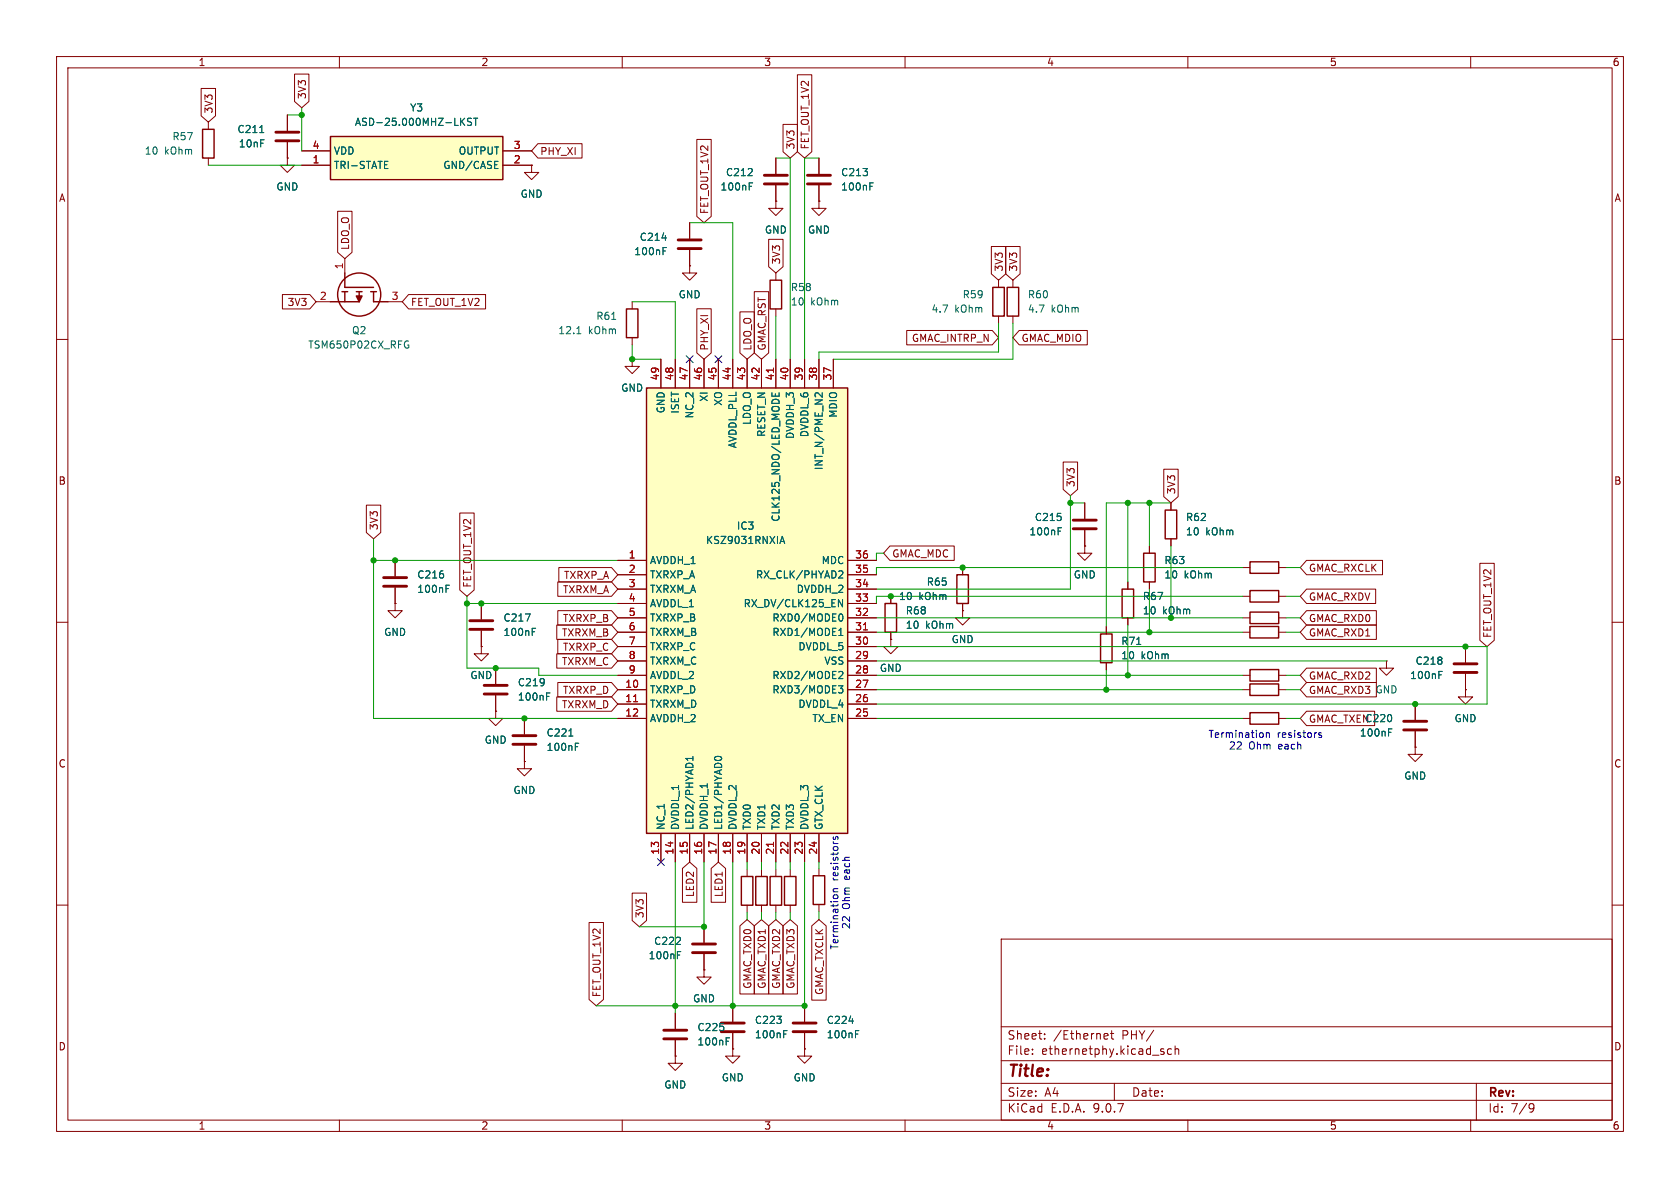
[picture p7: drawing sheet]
<svg xmlns="http://www.w3.org/2000/svg" width="297mm" height="210mm" viewBox="0 0 297 210" stroke-linecap="round" stroke-linejoin="round" font-family="sans-serif">
<defs><g id="words">
<text font-size="2.8" fill="#840000" x="178" y="190.9">Title:</text>
<g font-size="2.1" fill="#840000">
<text x="178" y="184">Sheet:</text>
<text x="186.2" y="184">/Ethernet</text>
<text x="198.4" y="184">PHY/</text>
<text x="178" y="186.7">File:</text>
<text x="184.1" y="186.7">ethernetphy.kicad_sch</text>
<text x="178" y="196.9">KiCad</text>
<text x="178" y="194.1">Size:</text>
<text x="184.7" y="194.1">A4</text>
<text x="185.7" y="196.9">E.D.A.</text>
<text x="193.3" y="196.9">9.0.7</text>
<text x="200" y="194.1">Date:</text>
<text x="263" y="194.3">Rev:</text>
<text x="263" y="196.9">Id:</text>
<text x="267.1" y="196.9">7/9</text>
</g>
<g font-size="1.8" fill="#840000">
<text x="35" y="11.9">1</text>
<text x="85" y="11.9">2</text>
<text x="135" y="11.9">3</text>
<text x="185" y="11.9">4</text>
<text x="235" y="11.9">5</text>
<text x="285" y="11.9">6</text>
<text x="54.3" y="17.6" transform="rotate(-90 54.3 17.6)">3V3</text>
<text x="37.8" y="20.2" transform="rotate(-90 37.8 20.2)">3V3</text>
<text x="95.4" y="27.6">PHY_XI</text>
<text x="140.7" y="26.5" transform="rotate(-90 140.7 26.5)">3V3</text>
<text x="143.2" y="26.5" transform="rotate(-90 143.2 26.5)">FET_OUT_1V2</text>
<text x="10.3" y="35.9">A</text>
<text x="285.3" y="35.9">A</text>
<text x="125.4" y="37.9" transform="rotate(-90 125.4 37.9)">FET_OUT_1V2</text>
<text x="61.9" y="44.3" transform="rotate(-90 61.9 44.3)">LDO_O</text>
<text x="138.1" y="46.8" transform="rotate(-90 138.1 46.8)">3V3</text>
<text x="177.5" y="48.1" transform="rotate(-90 177.5 48.1)">3V3</text>
<text x="180" y="48.1" transform="rotate(-90 180 48.1)">3V3</text>
<text x="50.7" y="54.3">3V3</text>
<text x="72.5" y="54.3">FET_OUT_1V2</text>
<text x="125.4" y="62.1" transform="rotate(-90 125.4 62.1)">PHY_XI</text>
<text x="133" y="62.1" transform="rotate(-90 133 62.1)">LDO_O</text>
<text x="135.6" y="62.1" transform="rotate(-90 135.6 62.1)">GMAC_RST</text>
<text x="161.1" y="60.6">GMAC_INTRP_N</text>
<text x="180.5" y="60.6">GMAC_MDIO</text>
<text x="10.3" y="85.9">B</text>
<text x="190.2" y="86.2" transform="rotate(-90 190.2 86.2)">3V3</text>
<text x="208" y="87.5" transform="rotate(-90 208 87.5)">3V3</text>
<text x="285.3" y="85.9">B</text>
<text x="67" y="93.8" transform="rotate(-90 67 93.8)">3V3</text>
<text x="157.6" y="98.7">GMAC_MDC</text>
<text x="231.3" y="101.3">GMAC_RXCLK</text>
<text x="83.5" y="104" transform="rotate(-90 83.5 104)">FET_OUT_1V2</text>
<text x="99.4" y="105.1">TXRXM_A</text>
<text x="99.6" y="102.6">TXRXP_A</text>
<text x="231.3" y="106.4">GMAC_RXDV</text>
<text x="99.2" y="112.7">TXRXM_B</text>
<text x="99.4" y="110.2">TXRXP_B</text>
<text x="231.3" y="110.2">GMAC_RXD0</text>
<text x="231.3" y="112.7">GMAC_RXD1</text>
<text x="263.8" y="112.9" transform="rotate(-90 263.8 112.9)">FET_OUT_1V2</text>
<text x="99.2" y="117.8">TXRXM_C</text>
<text x="99.4" y="115.3">TXRXP_C</text>
<text x="99.2" y="125.4">TXRXM_D</text>
<text x="99.4" y="122.9">TXRXP_D</text>
<text x="231.3" y="120.3">GMAC_RXD2</text>
<text x="231.3" y="122.9">GMAC_RXD3 GND</text>
<text x="231.3" y="128">GMAC_TXEN</text>
<text x="10.3" y="135.9">C</text>
<text x="285.3" y="135.9">C</text>
<text x="122.9" y="158.7" transform="rotate(-90 122.9 158.7)">LED2</text>
<text x="128" y="158.7" transform="rotate(-90 128 158.7)">LED1</text>
<text x="114" y="162.4" transform="rotate(-90 114 162.4)">3V3</text>
<text x="106.4" y="176.4" transform="rotate(-90 106.4 176.4)">FET_OUT_1V2</text>
<text x="133" y="174.9" transform="rotate(-90 133 174.9)">GMAC_TXD0</text>
<text x="135.6" y="174.9" transform="rotate(-90 135.6 174.9)">GMAC_TXD1</text>
<text x="138.1" y="174.9" transform="rotate(-90 138.1 174.9)">GMAC_TXD2</text>
<text x="140.7" y="174.9" transform="rotate(-90 140.7 174.9)">GMAC_TXD3</text>
<text x="145.7" y="176" transform="rotate(-90 145.7 176)">GMAC_TXCLK</text>
<text x="10.3" y="185.9">D</text>
<text x="285.3" y="185.9">D</text>
<text x="35" y="199.9">1</text>
<text x="85" y="199.9">2</text>
<text x="135" y="199.9">3</text>
<text x="185" y="199.9">4</text>
<text x="235" y="199.9">5</text>
<text x="285" y="199.9">6</text>
</g>
<g font-size="1.8" fill="#006464">
<text x="41.9" y="23.7">C211</text>
<text x="62.6" y="22.5">ASD-25.000MHZ-LKST</text>
<text x="72.4" y="19.9">Y3</text>
<text x="25.5" y="27.5">10</text>
<text x="29.1" y="27.5">kOhm</text>
<text x="30.4" y="25">R57</text>
<text x="42.1" y="26.3">10nF</text>
<text x="58.9" y="27.5">VDD</text>
<text x="81" y="27.5">OUTPUT</text>
<text x="48.8" y="33.9">GND</text>
<text x="58.9" y="30.1">TRI-STATE</text>
<text x="78.3" y="30.1">GND/CASE</text>
<text x="91.9" y="35.2">GND</text>
<text x="127.3" y="33.9">100nF</text>
<text x="128.2" y="31.3">C212</text>
<text x="148.6" y="31.3">C213</text>
<text x="148.6" y="33.9">100nF</text>
<text x="135.1" y="41.5">GND</text>
<text x="142.7" y="41.5">GND</text>
<text x="112" y="45.3">100nF</text>
<text x="113" y="42.8">C214</text>
<text x="119.9" y="52.9">GND</text>
<text x="139.7" y="51.7">R58</text>
<text x="170.1" y="52.9">R59</text>
<text x="181.6" y="52.9">R60</text>
<text x="62.1" y="59.3">Q2</text>
<text x="98.6" y="59.3">12.1</text>
<text x="104" y="59.3">kOhm</text>
<text x="105.3" y="56.7">R61</text>
<text x="139.7" y="54.2">10</text>
<text x="143.3" y="54.2">kOhm</text>
<text x="164.6" y="55.5">4.7</text>
<text x="168.8" y="55.5">kOhm</text>
<text x="181.6" y="55.5">4.7</text>
<text x="185.8" y="55.5">kOhm</text>
<text x="54.4" y="61.8">TSM650P02CX_RFG</text>
<text x="109.7" y="69.4">GND</text>
<text x="125.3" y="71.1" transform="rotate(-90 125.3 71.1)">XI</text>
<text x="127.9" y="71.8" transform="rotate(-90 127.9 71.8)">XO</text>
<text x="117.7" y="73.2" transform="rotate(-90 117.7 73.2)">GND</text>
<text x="120.2" y="73.2" transform="rotate(-90 120.2 73.2)">ISET</text>
<text x="122.8" y="74.1" transform="rotate(-90 122.8 74.1)">NC_2</text>
<text x="132.9" y="75.2" transform="rotate(-90 132.9 75.2)">LDO_O</text>
<text x="135.5" y="77.3" transform="rotate(-90 135.5 77.3)">RESET_N</text>
<text x="140.6" y="77.7" transform="rotate(-90 140.6 77.7)">DVDDH_3</text>
<text x="143.1" y="77.4" transform="rotate(-90 143.1 77.4)">DVDDL_6</text>
<text x="148.2" y="73.9" transform="rotate(-90 148.2 73.9)">MDIO</text>
<text x="130.4" y="79.3" transform="rotate(-90 130.4 79.3)">AVDDL_PLL</text>
<text x="145.6" y="83.2" transform="rotate(-90 145.6 83.2)">INT_N/PME_N2</text>
<text x="130.2" y="93.8">IC3</text>
<text x="138" y="92.3" transform="rotate(-90 138 92.3)">CLK125_NDO/LED_MODE</text>
<text x="181.9" y="94.8">100nF</text>
<text x="182.8" y="92.3">C215</text>
<text x="209.6" y="94.8">10</text>
<text x="209.6" y="92.3">R62</text>
<text x="213.1" y="94.8">kOhm</text>
<text x="114.8" y="99.9">AVDDH_1</text>
<text x="124.7" y="96.4">KSZ9031RNXIA</text>
<text x="145.2" y="99.9">MDC</text>
<text x="205.7" y="99.9">R63</text>
<text x="73.7" y="102.5">C216</text>
<text x="73.7" y="105">100nF</text>
<text x="114.8" y="102.5">TXRXP_A</text>
<text x="114.8" y="105">TXRXM_A</text>
<text x="114.8" y="107.5">AVDDL_1</text>
<text x="131.4" y="107.5">RX_DV/CLK125_EN</text>
<text x="133.5" y="102.5">RX_CLK/PHYAD2</text>
<text x="140.7" y="105">DVDDH_2</text>
<text x="158.8" y="106.3">10</text>
<text x="162.4" y="106.3">kOhm</text>
<text x="163.7" y="103.7">R65</text>
<text x="189.7" y="102.5">GND</text>
<text x="201.9" y="106.3">R67</text>
<text x="205.7" y="102.5">10</text>
<text x="209.3" y="102.5">kOhm</text>
<text x="67.8" y="112.6">GND</text>
<text x="88.9" y="110.1">C217</text>
<text x="88.9" y="112.6">100nF</text>
<text x="114.8" y="110.1">TXRXP_B</text>
<text x="114.8" y="112.6">TXRXM_B</text>
<text x="136.4" y="110.1">RXD0/MODE0</text>
<text x="136.4" y="112.6">RXD1/MODE1</text>
<text x="160" y="111.4">10</text>
<text x="160" y="108.8">R68</text>
<text x="163.6" y="111.4">kOhm</text>
<text x="168.1" y="113.9">GND</text>
<text x="201.9" y="108.8">10</text>
<text x="205.5" y="108.8">kOhm</text>
<text x="114.8" y="115.2">TXRXP_C</text>
<text x="114.8" y="117.7">TXRXM_C</text>
<text x="141" y="115.2">DVDDL_5</text>
<text x="145.6" y="117.7">VSS</text>
<text x="155.4" y="119">GND</text>
<text x="198.1" y="116.7">10</text>
<text x="198.1" y="114.2">R71</text>
<text x="201.7" y="116.7">kOhm</text>
<text x="250.2" y="117.7">C218</text>
<text x="83.1" y="120.2">GND</text>
<text x="91.4" y="121.5">C219</text>
<text x="91.4" y="124.1">100nF</text>
<text x="114.8" y="120.2">AVDDL_2</text>
<text x="114.8" y="122.8">TXRXP_D</text>
<text x="114.8" y="125.3">TXRXM_D</text>
<text x="136.4" y="120.2">RXD2/MODE2</text>
<text x="136.4" y="122.8">RXD3/MODE3</text>
<text x="141" y="125.3">DVDDL_4</text>
<text x="249.2" y="120.2">100nF</text>
<text x="85.6" y="131.7">GND</text>
<text x="96.5" y="130.4">C221</text>
<text x="114.8" y="127.9">AVDDH_2</text>
<text x="143.5" y="127.9">TX_EN</text>
<text x="240.3" y="130.4">100nF</text>
<text x="241.3" y="127.9">C220</text>
<text x="257" y="127.9">GND</text>
<text x="96.5" y="132.9">100nF</text>
<text x="90.7" y="140.6">GND</text>
<text x="248.2" y="138">GND</text>
<text x="117.7" y="146.8" transform="rotate(-90 117.7 146.8)">NC_1</text>
<text x="120.2" y="146.8" transform="rotate(-90 120.2 146.8)">DVDDL_1</text>
<text x="122.8" y="146.8" transform="rotate(-90 122.8 146.8)">LED2/PHYAD1</text>
<text x="125.3" y="146.8" transform="rotate(-90 125.3 146.8)">DVDDH_1</text>
<text x="127.9" y="146.8" transform="rotate(-90 127.9 146.8)">LED1/PHYAD0</text>
<text x="130.4" y="146.8" transform="rotate(-90 130.4 146.8)">DVDDL_2</text>
<text x="132.9" y="146.8" transform="rotate(-90 132.9 146.8)">TXD0</text>
<text x="135.5" y="146.8" transform="rotate(-90 135.5 146.8)">TXD1</text>
<text x="138" y="146.8" transform="rotate(-90 138 146.8)">TXD2</text>
<text x="140.6" y="146.8" transform="rotate(-90 140.6 146.8)">TXD3</text>
<text x="143.1" y="146.8" transform="rotate(-90 143.1 146.8)">DVDDL_3</text>
<text x="145.6" y="146.8" transform="rotate(-90 145.6 146.8)">GTX_CLK</text>
<text x="115.5" y="167.2">C222</text>
<text x="114.6" y="169.8">100nF</text>
<text x="122.4" y="177.4">GND</text>
<text x="123.2" y="182.5">C225</text>
<text x="123.2" y="185">100nF</text>
<text x="133.4" y="181.2">C223</text>
<text x="133.4" y="183.7">100nF</text>
<text x="146.1" y="181.2">C224</text>
<text x="146.1" y="183.7">100nF</text>
<text x="127.5" y="191.4">GND</text>
<text x="140.2" y="191.4">GND</text>
<text x="117.3" y="192.6">GND</text>
</g>
<g font-size="1.8" fill="#a90000">
<text x="55.2" y="26.4">4</text>
<text x="55.2" y="29">1</text>
<text x="90.7" y="26.4">3</text>
<text x="90.7" y="29">2</text>
<text x="60.7" y="47.7" transform="rotate(-90 60.7 47.7)">1</text>
<text x="56.4" y="53.1">2</text>
<text x="69.1" y="53.1">3</text>
<text x="116.6" y="67.4" transform="rotate(-90 116.6 67.4)">49</text>
<text x="119.1" y="67.4" transform="rotate(-90 119.1 67.4)">48</text>
<text x="121.7" y="67.4" transform="rotate(-90 121.7 67.4)">47</text>
<text x="124.2" y="67.4" transform="rotate(-90 124.2 67.4)">46</text>
<text x="126.7" y="67.4" transform="rotate(-90 126.7 67.4)">45</text>
<text x="129.3" y="67.4" transform="rotate(-90 129.3 67.4)">44</text>
<text x="131.8" y="67.4" transform="rotate(-90 131.8 67.4)">43</text>
<text x="134.4" y="67.4" transform="rotate(-90 134.4 67.4)">42</text>
<text x="136.9" y="67.4" transform="rotate(-90 136.9 67.4)">41</text>
<text x="139.4" y="67.4" transform="rotate(-90 139.4 67.4)">40</text>
<text x="142" y="67.4" transform="rotate(-90 142 67.4)">39</text>
<text x="144.5" y="67.4" transform="rotate(-90 144.5 67.4)">38</text>
<text x="147.1" y="67.4" transform="rotate(-90 147.1 67.4)">37</text>
<text x="111.1" y="98.8">1</text>
<text x="111.1" y="101.3">2</text>
<text x="151.1" y="98.8">36</text>
<text x="151.1" y="101.3">35</text>
<text x="111.1" y="103.9">3</text>
<text x="111.1" y="106.4">4</text>
<text x="151.1" y="103.9">34</text>
<text x="151.1" y="106.4">33</text>
<text x="111.1" y="109">5</text>
<text x="111.1" y="111.5">6</text>
<text x="151.1" y="109">32</text>
<text x="151.1" y="111.5">31</text>
<text x="111.1" y="114">7</text>
<text x="111.1" y="116.6">8</text>
<text x="111.1" y="119.1">9</text>
<text x="151.1" y="114">30</text>
<text x="151.1" y="116.6">29</text>
<text x="151.1" y="119.1">28</text>
<text x="110.4" y="121.7">10</text>
<text x="110.4" y="124.2">11</text>
<text x="151.1" y="121.7">27</text>
<text x="151.1" y="124.2">26</text>
<text x="110.4" y="126.7">12</text>
<text x="151.1" y="126.7">25</text>
<text x="116.6" y="151.2" transform="rotate(-90 116.6 151.2)">13</text>
<text x="119.1" y="151.2" transform="rotate(-90 119.1 151.2)">14</text>
<text x="121.7" y="151.2" transform="rotate(-90 121.7 151.2)">15</text>
<text x="124.2" y="151.2" transform="rotate(-90 124.2 151.2)">16</text>
<text x="126.7" y="151.2" transform="rotate(-90 126.7 151.2)">17</text>
<text x="129.3" y="151.2" transform="rotate(-90 129.3 151.2)">18</text>
<text x="131.8" y="151.2" transform="rotate(-90 131.8 151.2)">19</text>
<text x="134.4" y="151.2" transform="rotate(-90 134.4 151.2)">20</text>
<text x="136.9" y="151.2" transform="rotate(-90 136.9 151.2)">21</text>
<text x="139.4" y="151.2" transform="rotate(-90 139.4 151.2)">22</text>
<text x="142" y="151.2" transform="rotate(-90 142 151.2)">23</text>
<text x="144.5" y="151.2" transform="rotate(-90 144.5 151.2)">24</text>
</g>
<g font-size="1.8" fill="#0000c2">
<text x="213.5" y="130.7">Termination</text>
<text x="225.8" y="130.7">resistors</text>
<text x="217.2" y="132.7">22</text>
<text x="220.8" y="132.7">Ohm</text>
<text x="226.1" y="132.7">each</text>
<text x="148.4" y="155.7" transform="rotate(-90 148.4 155.7)">resistors</text>
<text x="150.5" y="155.4" transform="rotate(-90 150.5 155.4)">each</text>
<text x="150.5" y="160.8" transform="rotate(-90 150.5 160.8)">Ohm</text>
<text x="148.4" y="168" transform="rotate(-90 148.4 168)">Termination</text>
<text x="150.5" y="164.3" transform="rotate(-90 150.5 164.3)">22</text>
</g>
</g></defs>
<g fill="none" stroke="#840000" stroke-width=".18">
<path d="M10 10h277v190h-277zM12 12h273v186h-273zM60 10v2M110 10v2M160 10v2M210 10v2M260 10v2M36.8 21.6v1.3M36.8 27.9v1.3M50.8 27.9v1.3h1.3l-1.3 1.3-1.3-1.3h1.3M50.8 27.9h.1M50.8 20.3v2.8"/>
<path d="M50.8 25.1v2.8M94 29.2v1.3h1.2l-1.2 1.3-1.3-1.3h1.3M94 29.2h.1M121.9 39.4v2.8M137.2 35.6v1.2h1.2l-1.2 1.3-1.3-1.3h1.3M137.2 35.6h.1M137.2 27.9v2.8M137.2 32.8v2.8M144.8 35.6v1.2h-1.3l1.3 1.3 1.2-1.3h-1.2M144.8 35.6h.1M144.8 27.9v2.8M144.8 32.8v2.8"/>
<path d="M55.9 53.3h2.5M61 45.7v2.6M68.6 53.3h2.5M111.8 53.3v1.3M111.8 59.7v1.3M121.9 47v1.3h1.3l-1.3 1.2-1.3-1.2h1.3M121.9 47h.1M121.9 44.2v2.8M137.2 48.3v1.2M137.2 54.6v1.3M176.5 49.5v1.3M176.5 55.9v1.3"/>
<path d="M179.1 49.5v1.3M179.1 55.9v1.3M10 60h2M285 60h2M191.8 96.5v1.3h-1.3l1.3 1.3 1.2-1.3h-1.2M191.8 96.5h.1M191.8 88.9v2.8M191.8 93.7v2.8M10 110h2M87.6 118.1v2.8M157.5 113v1.3h-1.3l1.3 1.3 1.2-1.3h-1.2M157.5 113h.1"/>
<path d="M157.5 105.4v1.3M157.5 111.8v1.2M170.2 108v1.2h1.2l-1.2 1.3-1.3-1.3h1.3M170.2 108h.1M170.2 100.3v1.3M170.2 106.7v1.3M195.6 110.8v1.3M195.6 117.1v1.3M199.4 102.9v1.2M199.4 109.2v1.3M245.1 116.8v1.3h1.3l-1.3 1.3-1.3-1.3h1.3M245.1 116.8h.1"/>
<path d="M285 110h2M87.6 122.9v2.8M137.2 153.7v1.2M144.8 153.5v1.3M144.8 159.9v1.3M10 160h2M119.4 179.1v2.8M137.2 160v1.3M177 166h108v32h-108zM285 160h2M60 198v2M110 198v2"/>
<path d="M119.4 183.9v2.8M160 198v2M177 194.5h108M177 191.5h108M177 187.5h108M177 181.5h108M182.5 186.3v.1M182.5 185.5v.1M184.7 183.6v.1M184.7 182.8v.1M195.4 182.7l.4 .1 .1 .3-.7 .1M195.8 183.6l-.4 .1"/>
<path d="M196.3 182.7h.6M196.5 182.2v1.3l.4 .2M197 191.5v3M205.4 185.9l.3 .1 .1 .2-.2 .2h-.3M205.4 185.4l.3 .1M207.1 185.5l-.4-.1-.3 .3v.4l.1 .2h.6M207.7 185.5l.3-.1 .3 .1 .1 .9M207.7 184.9v1.5M210 198v2M260 198v2M261 191.5v6.5M270.6 195.1l.5 .1a.99 .99 0 0 1-.4 1.4h-.2"/>
<path d="M271.2 195.7l-.3 .3h-.3"/>
</g>
<g fill="none" stroke="#840000" stroke-width=".51">
<path d="M48.8 23.4h4M48.8 24.9h4M135.1 31h4.1M135.1 32.5h4.1M142.7 31h4.1M142.7 32.5h4.1M119.9 42.4h4.1M119.9 43.9h4.1M189.7 91.9h4.1M189.7 93.5h4.1M85.6 121.2h4.1M85.6 122.7h4.1"/>
<path d="M117.3 182.1h4.1M117.3 183.6h4.1"/>
</g>
<g fill="none" stroke="#006464" stroke-width=".18">
<path d="M45.9 23.4h.7M132.5 32.9h.4M132.5 32.3h.6M153.8 32.9h.4M153.8 32.3h.6M102 59h.7M102.2 57.9l.1-.2v1.3M108.1 56.5h.8M117 42.1h.8M117.2 44.4h.4M117.2 43.8h.6M71.7 60.3h.5"/>
<path d="M72 61h.3v.4l-.3 .1h-.3M187.1 93.9h.4M187.1 93.3h.6M201 113.9h.7M96.6 123.1h.5M96.6 122.5h.6M128.4 184.1h.4M128.4 183.5h.6"/>
</g>
<g fill="none" stroke="#840000" stroke-width=".25">
<path d="M35.8 22.9h2v5h-2zM60.5 51.6h1M61 48.3v2.5h5M61 51.6v1.7M63 51.6h1M63.5 51.6v1.7h-5.1M65.5 51.6h1M66 51.6v1.7h2.6M110.7 54.6h2.1v5.1h-2.1zM136.1 49.5h2.1v5.1h-2.1zM175.5 50.8h2v5.1h-2zM178.1 50.8h2v5.1h-2z"/>
<path d="M156.5 106.7h2v5.1h-2zM169.2 101.6h2v5.1h-2zM194.6 112.1h2v5h-2zM198.4 104.1h2v5.1h-2zM136.1 154.9h2.1v5.1h-2.1zM143.8 154.8h2v5.1h-2z"/>
<circle cx="63.5" cy="52.1" r="3.8"/>
</g>
<path d="M63 52.3h1l-.5 1z" fill="#840000" stroke="#840000" stroke-width=".25"/>
<path d="M114.3 68.6h35.6v78.7h-35.6z" fill="#ffffc2"/>
<path d="M114.3 68.6h35.6v78.7h-35.6zM221 110.7h5v2.1h-5zM221 118.4h5.1v2h-5.1zM221 120.9h5v2h-5zM221 126h5.1v2h-5.1zM133.6 154.9h2v5.1h-2zM138.7 154.9h2v5.1h-2z" fill="none" stroke="#840000" stroke-width=".25"/>
<g fill="none" stroke="#840000" stroke-width=".18">
<path d="M111.8 63.5v1.3h1.2l-1.2 1.2-1.3-1.2h1.3M111.8 63.5h.1M116.8 63.5v5.1M119.4 63.5v5.1M121.9 63.5v5.1M124.5 63.5v5.1M127 63.5v5.1M129.5 63.5v5.1M132.1 63.5v5.1M134.6 63.5v5.1M137.2 63.5v5.1M139.7 63.5v5.1"/>
<path d="M142.2 63.5v5.1M144.8 63.5v5.1M147.3 63.5v5.1M109.2 99.1h5.1M149.9 99.1h5M109.2 101.6h5.1M109.2 104.1h5.1M109.2 106.7h5.1M109.2 109.2h5.1M109.2 111.8h5.1M109.2 114.3h5.1M109.2 116.8h5.1"/>
<path d="M109.2 119.4h5.1M149.9 101.6h5M149.9 104.1h5M149.9 106.7h5M149.9 109.2h5M149.9 111.8h5M149.9 114.3h5M149.9 116.8h5M149.9 119.4h5M219.7 111.8h1.3M219.7 119.4h1.3M226 111.8h1.3"/>
<path d="M226.1 119.4h1.2M87.6 125.7v1.3h1.3l-1.3 1.3-1.2-1.3h1.2M87.6 125.7h.1M92.7 134.6v1.3h1.3l-1.3 1.3-1.3-1.3h1.3M92.7 134.6h.1M92.7 127v2.8M92.7 131.8v2.8M109.2 121.9h5.1M109.2 124.5h5.1M109.2 127h5.1M149.9 121.9h5M149.9 124.5h5"/>
<path d="M149.9 127h5M219.7 121.9h1.3M219.7 127h1.3M226 121.9h1.3M226.1 127h1.2M250.2 132.1v1.3h-1.3l1.3 1.2 1.3-1.2h-1.3M250.2 132.1h.1M259.1 121.9v1.3h-1.3l1.3 1.3 1.2-1.3h-1.2M259.1 121.9h.1M116.8 147.3v5.1M119.4 147.3v5.1M121.9 147.3v5.1"/>
<path d="M124.5 147.3v5.1M127 147.3v5.1M129.5 147.3v5.1M132.1 147.3v5.1M134.6 147.3v5.1M134.6 153.7v1.2M137.2 147.3v5.1M139.7 147.3v5.1M139.7 153.7v1.2M142.2 147.3v5.1M144.8 147.3v5.1M129.5 177.8v2.8"/>
<path d="M134.6 160v1.3M139.7 160v1.3M142.2 177.8v2.8M129.5 185.4v1.3h1.3l-1.3 1.3-1.2-1.3h1.2M129.5 185.4h.1M129.5 182.6v2.8M142.2 185.4v1.3h1.3l-1.3 1.3-1.2-1.3h1.2M142.2 185.4h.1M142.2 182.6v2.8"/>
</g>
<path d="M136.7 65.1v.7M152.6 111.3h.8M112 124h.7M136.7 148.9v.7" fill="none" stroke="#a90000" stroke-width=".18"/>
<g fill="none" stroke="#006464" stroke-width=".18">
<path d="M136.5 69.4v.6h1.2v-.6M137.1 69.6v.4M145.4 69.4v.8l-.9-.8-.4 .3v.4M137.9 96.1l.4-1.3 .4 1.3M138 95.7h.6M148.3 112.3h.7M148.3 111.4l.3-.3v1.2M148.5 100.9l.4 .1 .1 .3-.8 .9h.8M148.5 108.6l.1-.1a.68 .68 0 0 1 .4 .7 .68 .68 0 0 1-.4 .6l-.1-.1M148.5 118.7l.4 .1 .1 .3-.8 .9h.8M148.9 106v1.3l-.7-1.3v1.3M100.6 130.1h.7"/>
<path d="M101.7 132h.4M101.7 131.4h.6M122.5 133.7v.7M122.5 134.1h-1.3l.4 .3M126.4 134.3l-.1-.2a.68 .68 0 0 1 .6-.4 .68 .68 0 0 1 .7 .4l-.1 .2M148.2 121.2h.8l-.4 .5 .3 .1 .1 .5-.2 .2h-.4M138.5 182.8h.5M138.5 182.2h.6M150.1 180.5h.8M151.2 182.8h.5M151.2 182.2h.6"/>
</g>
<path d="M90.7 130h4M90.7 131.6h4M127.5 180.8h4.1M127.5 182.4h4.1M140.2 180.8h4.1M140.2 182.4h4.1" fill="none" stroke="#840000" stroke-width=".51"/>
<path d="M58.4 24.1h30.5v7.7h-30.5z" fill="#ffffc2"/>
<path d="M58.4 24.1h30.5v7.7h-30.5zM202.2 97.8h2v5.1h-2zM206 90.2h2v5.1h-2zM221 99.3h5.1v2h-5.1zM221 108.2h5.1v2h-5.1zM221 104.4h5.1v2h-5.1zM131.1 154.9h2v5.1h-2z" fill="none" stroke="#840000" stroke-width=".25"/>
<g fill="none" stroke="#840000" stroke-width=".18">
<path d="M35.6 15.6h2.5v4.9l-1.3 1.1-1.2-1.1zM52.1 13.1h2.5v4.8l-1.3 1.2-1.2-1.2zM141 13.2h2.5v13.6l-1.3 1.1-1.2-1.1zM50.8 27.9h.1M50.8 20.3v2.8M50.8 25.1v2.8M53.3 26.7h5.1M53.3 29.2h5.1M59.7 37.3h2.5v7.3l-1.2 1.1-1.3-1.1zM88.9 26.7h5.1M88.9 29.2h5.1M94 29.2h.1"/>
<path d="M95.1 25.4h7.8v2.5h-7.8l-1.1-1.2zM121.9 39.4v2.8M123.2 24.6h2.5v13.7l-1.2 1.1-1.3-1.1zM137.2 35.6h.1M137.2 27.9v2.8M137.2 32.8v2.8M138.4 22h2.6v4.8l-1.3 1.1-1.3-1.1zM144.8 35.6h.1M144.8 27.9v2.8M144.8 32.8v2.8M49.9 52.1h4.9l1.1 1.2-1.1 1.3h-4.9zM72.2 52.1h13.6v2.5h-13.6l-1.1-1.3z"/>
<path d="M121.9 47h.1M121.9 44.2v2.8M123.2 54.6h2.5v7.8l-1.2 1.1-1.3-1.1zM130.8 55.1h2.6v7.3l-1.3 1.1-1.3-1.1zM133.3 51.6h2.6v10.8l-1.3 1.1-1.3-1.1zM135.9 42.3h2.5v4.8l-1.2 1.2-1.3-1.2zM160.3 58.4h15.1l1.1 1.3-1.1 1.3h-15.1zM175.3 43.6h2.5v4.8l-1.3 1.1-1.2-1.1zM177.8 43.6h2.5v4.8l-1.2 1.1-1.3-1.1zM180.2 58.4h12v2.6h-12l-1.1-1.3zM111.8 63.5h.1M116.8 63.5v5.1"/>
<path d="M119.4 63.5v5.1M121.9 63.5v5.1M124.5 63.5v5.1M127 63.5v5.1M129.5 63.5v5.1M132.1 63.5v5.1M134.6 63.5v5.1M137.2 63.5v5.1M139.7 63.5v5.1M142.2 63.5v5.1M144.8 63.5v5.1M147.3 63.5v5.1"/>
<path d="M64.8 89.3h2.5v4.8l-1.3 1.2-1.2-1.2zM69.8 99.1v2.8M81.3 90.7h2.5v13.6l-1.3 1.1-1.2-1.1zM109.2 99.1h5.1M149.9 99.1h5M157.3 96.5h11.4v2.6h-11.4l-1.1-1.3zM188 81.7h2.5v4.8l-1.3 1.1-1.2-1.1zM191.8 96.5h.1M191.8 88.9v2.8M191.8 93.7v2.8M203.2 96.5v1.3M205.7 82.9h2.6v4.9l-1.3 1.1-1.3-1.1z"/>
<path d="M207 88.9v1.3M207 95.3v1.2M231 99.1h13.4v2.5h-13.4l-1.1-1.3zM261.6 99.6h2.6v13.6l-1.3 1.1-1.3-1.1zM69.8 106.7v1.3h1.3l-1.3 1.2-1.2-1.2h1.2M69.8 106.7h.1M69.8 103.9v2.8M85.1 114.3v1.3h1.3l-1.3 1.2-1.3-1.2h1.3M85.1 114.3h.1M85.1 106.7v2.8M85.1 111.5v2.8M87.6 118.1v2.8"/>
<path d="M98.4 110.5h9.7l1.1 1.3-1.1 1.2h-9.7zM98.4 115.6h9.7l1.1 1.2-1.1 1.3h-9.7zM98.6 102.9h9.5l1.1 1.2-1.1 1.3h-9.5zM98.6 113h9.5l1.1 1.3-1.1 1.3h-9.5zM98.6 107.9h9.5l1.1 1.3-1.1 1.3h-9.5zM98.8 100.3h9.3l1.1 1.3-1.1 1.3h-9.3zM109.2 109.2h5.1M109.2 101.6h5.1M109.2 104.1h5.1M109.2 106.7h5.1M109.2 111.8h5.1M109.2 114.3h5.1"/>
<path d="M109.2 116.8h5.1M109.2 119.4h5.1M149.9 109.2h5M149.9 101.6h5M149.9 104.1h5M149.9 106.7h5M149.9 111.8h5M149.9 114.3h5M149.9 116.8h5M149.9 119.4h5M157.5 113h.1M157.5 105.4v1.3"/>
<path d="M157.5 111.8v1.2M170.2 108h.1M170.2 100.3v1.3M170.2 106.7v1.3M195.6 110.8v1.3M195.6 117.1v1.3M199.4 102.9v1.2M199.4 109.2v1.3M203.2 102.9v1.2M219.7 100.3h1.3M219.7 109.2h1.3M219.7 105.4h1.3"/>
<path d="M226.1 100.3h1.2M226.1 109.2h1.2M226.1 105.4h1.2M231 118.1h12.3v2.6h-12.3l-1.1-1.3zM231 107.9h12.3v2.6h-12.3l-1.1-1.3zM231 110.5h12.3v2.5h-12.3l-1.1-1.2zM231 104.1h12.2v2.6h-12.2l-1.1-1.3zM259.1 114.3v2.8M259.1 119.1v2.8M87.6 125.7h.1M87.6 122.9v2.8M92.7 134.6h.1"/>
<path d="M92.7 127v2.8M92.7 131.8v2.8M98.4 123.2h9.7l1.1 1.3-1.1 1.2h-9.7zM98.6 120.6h9.5l1.1 1.3-1.1 1.3h-9.5zM109.2 121.9h5.1M109.2 124.5h5.1M109.2 127h5.1M149.9 121.9h5M149.9 124.5h5M149.9 127h5M231 125.7h12v2.6h-12l-1.1-1.3zM231 120.6h12.3v2.6h-12.3l-1.1-1.3z"/>
<path d="M250.2 132.1h.1M250.2 124.5v2.8M250.2 129.3v2.8M259.1 121.9h.1M111.8 157.9h2.5v4.8l-1.3 1.1-1.2-1.1zM116.8 147.3v5.1M119.4 147.3v5.1M120.6 153.5l1.3-1.1 1.3 1.1v6h-2.6zM121.9 147.3v5.1M124.5 147.3v5.1M125.7 153.5l1.3-1.1 1.3 1.1v6h-2.6zM127 147.3v5.1"/>
<path d="M129.5 147.3v5.1M132.1 147.3v5.1M132.1 153.7v1.2M134.6 147.3v5.1M137.2 147.3v5.1M139.7 147.3v5.1M142.2 147.3v5.1M144.8 147.3v5.1M104.1 163.1h2.6v13.6l-1.3 1.1-1.3-1.1zM119.4 179.1v2.8M124.5 171.5v1.2h1.2l-1.2 1.3-1.3-1.3h1.3M124.5 171.5h.1"/>
<path d="M124.5 163.8v2.8M124.5 168.7v2.8M129.5 177.8v2.8M130.8 163.7l1.3-1.1 1.3 1.1v12h-2.6zM132.1 160v1.3M133.3 163.7l1.3-1.1 1.3 1.1v12h-2.6zM135.9 163.7l1.3-1.1 1.2 1.1v12h-2.5zM138.4 163.7l1.3-1.1 1.3 1.1v12h-2.6zM142.2 177.8v2.8M143.5 163.7l1.3-1.1 1.3 1.1v13.1h-2.6zM119.4 186.7v1.3h1.2l-1.2 1.2-1.3-1.2h1.3M119.4 186.7h.1"/>
<path d="M119.4 183.9v2.8M129.5 185.4h.1M129.5 182.6v2.8M142.2 185.4h.1M142.2 182.6v2.8"/>
</g>
<g fill="none" stroke="#006464" stroke-width=".18">
<path d="M45.9 23.4h.7M68 29.8h.6M68 28.5h.6M81.6 21.4l.6 .8M82.2 20.9l-.8 .7M83.4 21l-.5-.1-.2 .1v.4l.5 .2 .2 .3-.3 .3-.5-.1M83.7 20.9h.8M84.1 20.9v1.3M87.4 29.8h.6M87.4 28.5h.6M132.5 32.9h.4M132.5 32.3h.6"/>
<path d="M153.8 32.9h.4M153.8 32.3h.6M117 42.1h.8M117.2 44.4h.4M117.2 43.8h.6M136.5 69.4v.6h1.2v-.6M137.1 69.6v.4M145.4 69.4v.8l-.9-.8-.4 .3v.4M137.9 96.1l.4-1.3 .4 1.3M138 95.7h.6M187.1 93.9h.4M187.1 93.3h.6"/>
<path d="M78.9 104.1h.4M78.9 103.4h.6M92.9 108.5h.8l-.5 1.3M94.1 111.7h.4M94.1 111.1h.6M148.3 112.3h.7M148.3 111.4l.3-.3v1.2M148.5 118.7l.4 .1 .1 .3-.8 .9h.8M148.5 108.6l.1-.1a.68 .68 0 0 1 .4 .7 .68 .68 0 0 1-.4 .6l-.1-.1M148.5 100.9l.4 .1 .1 .3-.8 .9h.8M148.9 106v1.3l-.7-1.3v1.3M201 113.9h.7"/>
<path d="M254.4 119.3h.4M254.4 118.7h.6M96.6 123.1h.5M96.6 122.5h.6M100.6 130.1h.7M101.7 132h.4M101.7 131.4h.6M122.5 133.7v.7M122.5 134.1h-1.3l.4 .3M126.4 134.3l-.1-.2a.68 .68 0 0 1 .6-.4 .68 .68 0 0 1 .7 .4l-.1 .2M148.2 121.2h.8l-.4 .5 .3 .1 .1 .5-.2 .2h-.4M245.5 129.5h.4"/>
<path d="M245.5 128.8h.6M119.8 168.8h.4M119.8 168.2h.6M128.4 184.1h.4M128.4 183.5h.6M138.5 182.8h.5M138.5 182.2h.6M150.1 180.5h.8M151.2 182.8h.5M151.2 182.2h.6"/>
</g>
<path d="M67.8 102.1h4.1M67.8 103.6h4.1M83.1 109.7h4M83.1 111.3h4M257 117.3h4.1M257 118.9h4.1M248.2 127.5h4M248.2 129h4M122.4 166.9h4.1M122.4 168.4h4.1" fill="none" stroke="#840000" stroke-width=".51"/>
<g fill="none" stroke="#009600" stroke-width=".18">
<path d="M53.3 19.1v7.6M36.8 29.2h16.5M50.8 20.3h2.5M121.9 39.4h7.6v24.1M137.2 27.9h2.5v35.6M144.8 27.9h-2.6v35.6M111.8 53.3h7.6v10.2M137.2 55.9v7.6M176.5 57.2v5h-31.7v1.3M179.1 57.2v6.3h-31.8M111.8 61v2.5h5M66 95.3v31.7h43.2"/>
<path d="M66 99.1h43.2M156.2 97.8h-1.3v1.3M189.2 88.9h2.6M189.2 87.6v16.5h-34.3M199.4 88.9v14M203.2 88.9v7.6M207 88.9h-11.4v21.9M207 96.5v12.7M82.5 105.4v12.7h12.7v1.3h14M82.5 106.7h26.7M154.9 114.3h108v10.2h-108M154.9 116.8h90.2"/>
<path d="M154.9 119.4h64.8M154.9 109.2h64.8M154.9 111.8h64.8M195.6 118.4v3.5M199.4 110.5v8.9M203.2 104.1v7.7M219.7 105.4h-64.8v1.3M219.7 100.3h-64.8v1.3M227.3 111.8h2.6M227.3 105.4h2.6M227.3 100.3h2.6M227.3 119.4h2.6"/>
<path d="M227.3 109.2h2.6M154.9 127h64.8M154.9 121.9h64.8M227.3 121.9h2.6M227.3 127h2.6M119.4 152.4v26.7M124.5 152.4v11.4h-11.5M129.5 152.4v25.4M132.1 152.4v1.3M134.6 152.4v1.3M137.2 152.4v1.3M139.7 152.4v1.3"/>
<path d="M142.2 152.4v25.4h-36.8M144.8 152.4v1.1M132.1 161.3v1.3M134.6 161.3v1.3M137.2 161.3v1.3M139.7 161.3v1.3M144.8 161.2v1.4"/>
</g>
<path d="M121.3 62.9l1.2 1.2M122.5 62.9l-1.2 1.2M126.4 62.9l1.2 1.2M127.6 62.9l-1.2 1.2M116.2 151.8l1.2 1.2M117.4 151.8l-1.2 1.2" fill="none" stroke="#000084" stroke-width=".18"/>
<path d="M223.9 129.5v.9M223.9 129.6l.1-.1 .3 .1 .1 .8M233.6 129.6l-.3-.1-.2 .2 .1 .2 .4 .1v.3h-.5M147.3 157.6h.8M147.4 147.9l-.1 .3 .2 .2 .2-.1 .1-.4h.3v.5M148.1 157.1l-.7 .1-.1 .3 .1 .1" fill="none" stroke="#0000c2" stroke-width=".18"/>
<path d="M136.7 65.1v.7M152.6 111.3h.8M112 124h.7M136.7 148.9v.7" fill="none" stroke="#a90000" stroke-width=".18"/>
<g fill="#009600" stroke="#009600" stroke-width=".18">
<circle cx="250.2" cy="124.5" r=".46"/>
<circle cx="259.1" cy="114.3" r=".46"/>
<circle cx="199.4" cy="119.4" r=".46"/>
<circle cx="207" cy="109.2" r=".46"/>
<circle cx="87.6" cy="118.1" r=".46"/>
<circle cx="85.1" cy="106.7" r=".46"/>
<circle cx="157.5" cy="105.4" r=".46"/>
<circle cx="92.7" cy="127" r=".46"/>
<circle cx="69.8" cy="99.1" r=".46"/>
<circle cx="66" cy="99.1" r=".46"/>
<circle cx="82.5" cy="106.7" r=".46"/>
<circle cx="53.3" cy="20.3" r=".46"/>
<circle cx="195.6" cy="121.9" r=".46"/>
<circle cx="203.2" cy="111.8" r=".46"/>
<circle cx="189.2" cy="88.9" r=".46"/>
<circle cx="203.2" cy="88.9" r=".46"/>
<circle cx="199.4" cy="88.9" r=".46"/>
<circle cx="170.2" cy="100.3" r=".46"/>
<circle cx="111.8" cy="63.5" r=".46"/>
<circle cx="129.5" cy="177.8" r=".46"/>
<circle cx="119.4" cy="177.8" r=".46"/>
<circle cx="142.2" cy="177.8" r=".46"/>
<circle cx="124.5" cy="163.8" r=".46"/>
</g>
<use href="#words"/>
</svg>
